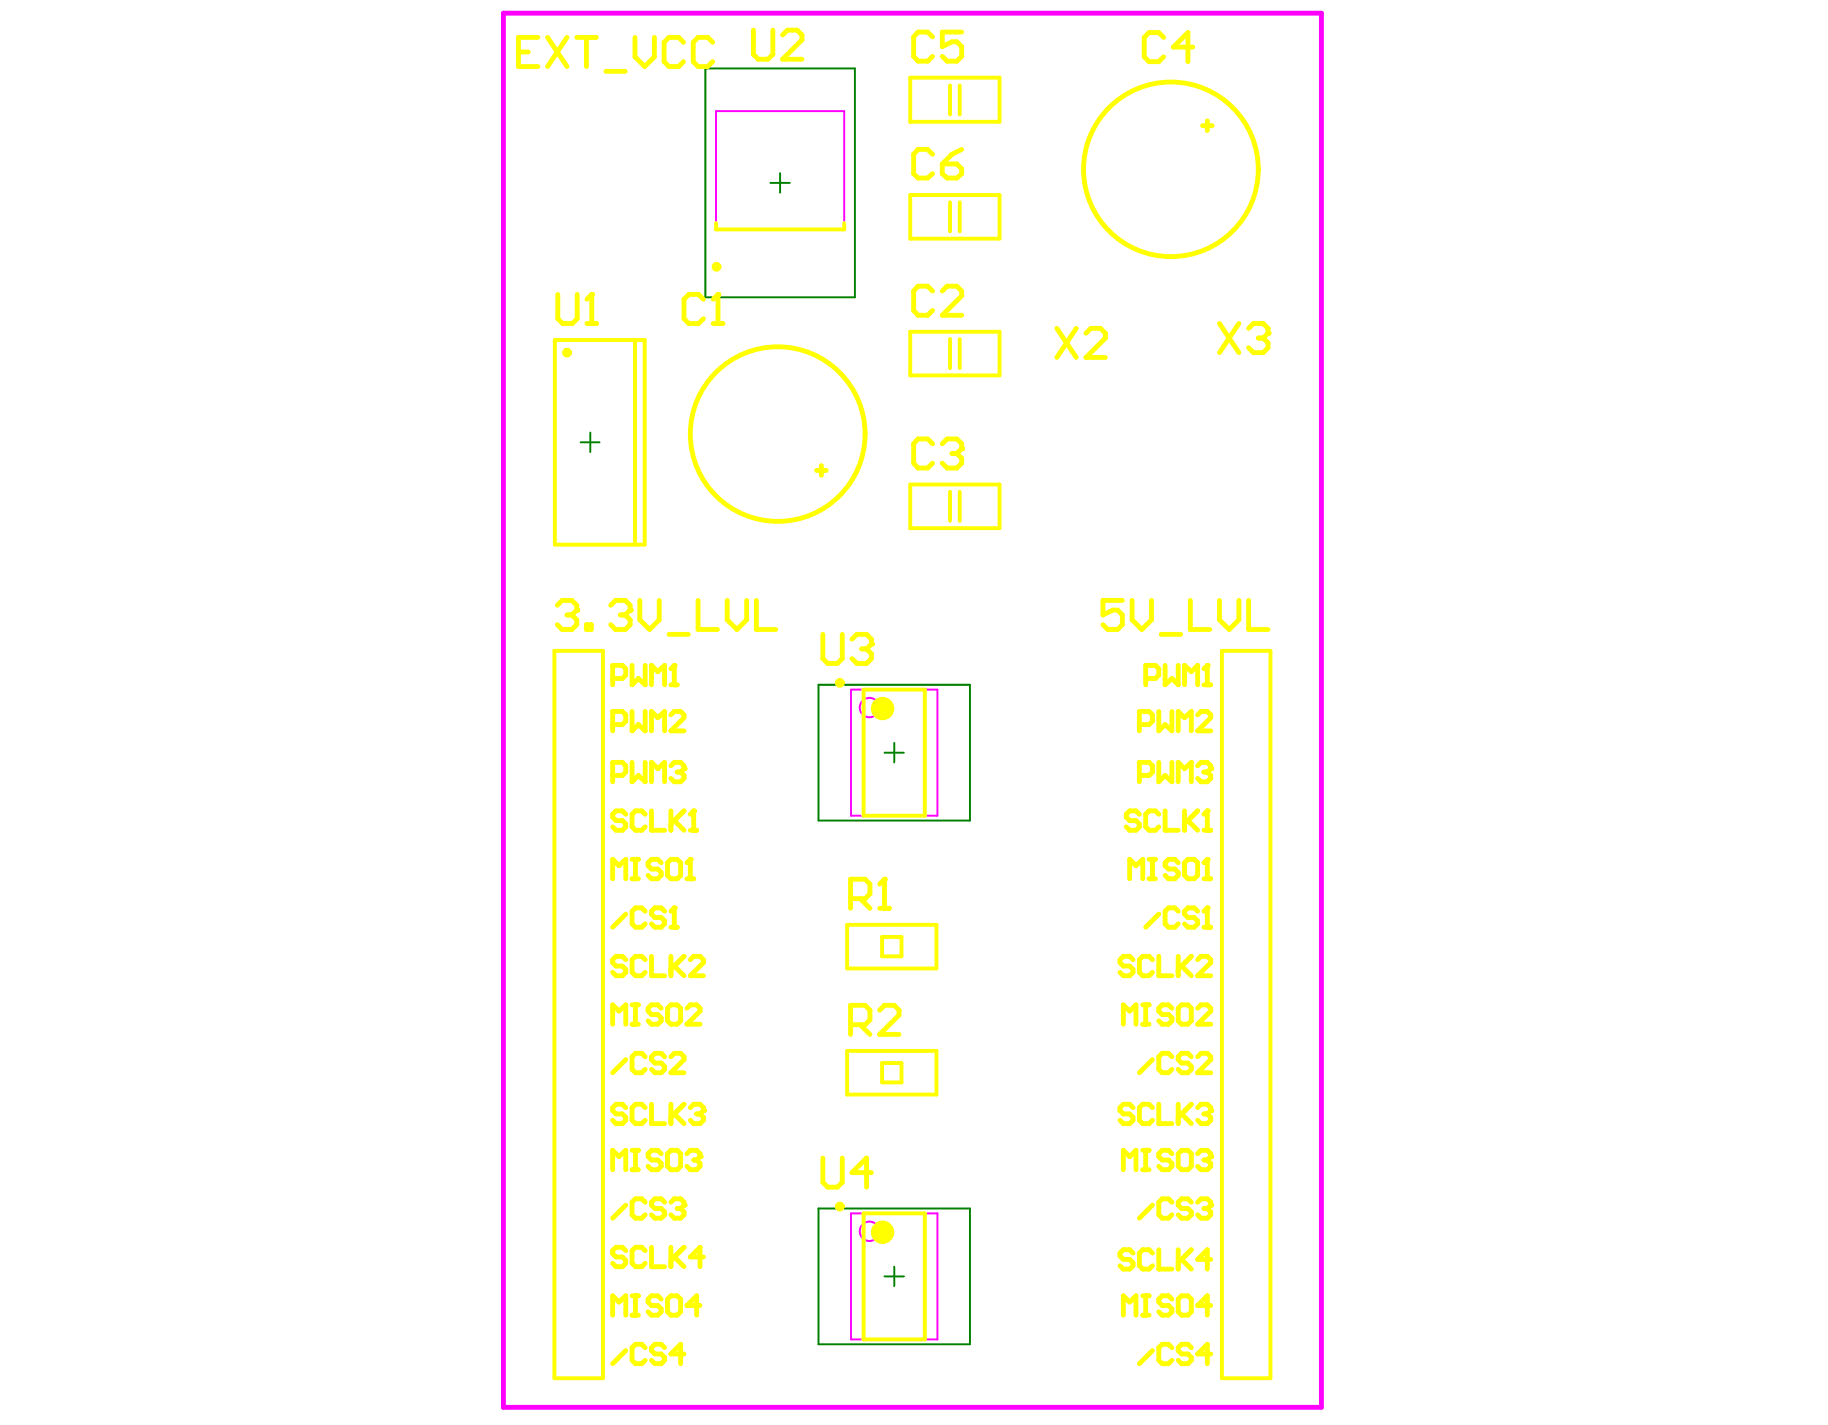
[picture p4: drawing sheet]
<svg xmlns="http://www.w3.org/2000/svg" width="258mm" height="201mm" viewBox="0 0 258 201" stroke-linecap="round" stroke-linejoin="round" font-family="sans-serif">
<path d="M71 1.9h115.4v196.7h-115.4z" fill="none" stroke="#c0c0c0" stroke-width=".14"/>
<path d="M99.5 9.7h21.1v32.3h-21.1zM108.7 25.8h2.7M110.1 24.4v2.8M81.9 62.4h2.7M83.3 61v2.8M115.5 96.6h21.3v19.2h-21.3zM124.8 106.2h2.7M126.1 104.8v2.8M115.5 170.5h21.3v19.2h-21.3zM126.1 178.7v2.8M124.8 180.1h2.7" fill="none" stroke="#008000" stroke-width=".27"/>
<g fill="none" stroke="#f0f" stroke-width=".27">
<path d="M101 15.7h18.1v16.7h-18.1zM78.3 48h12.6v28.9h-12.6zM89.6 48v28.9M120.1 97.3h12.1v17.8h-12.1zM120.1 171.2h12.1v17.8h-12.1z"/>
<circle cx="122.7" cy="99.8" r="1.37"/>
<circle cx="122.7" cy="173.7" r="1.37"/>
</g>
<path d="M71 1.9h115.4v196.7h-115.4z" fill="none" stroke="#f0f" stroke-width=".68"/>
<g fill="none" stroke="#ff0" stroke-width=".55">
<path d="M128.4 11h12.6v6.2h-12.6zM134 12.1v4.1M135.4 12.1v4.1M101 31.5v.9h18.1v-.9M128.4 27.5h12.6v6.2h-12.6zM134 28.5v4.2M135.4 28.5v4.2M78.3 48h12.6v28.9h-12.6zM89.6 48v28.9M128.4 46.8h12.6v6.2h-12.6zM134 47.8v4.1M135.4 47.8v4.1"/>
<path d="M128.4 68.4h12.6v6.1h-12.6zM134 69.4v4.1M135.4 69.4v4.1M78.2 91.8h6.9v102.7h-6.9zM121.8 97.3h8.7v17.8h-8.7zM172.4 91.8h6.8v102.7h-6.8zM119.5 130.5h12.6v6.2h-12.6zM124.4 132.2h2.8v2.8h-2.8zM119.5 148.3h12.6v6.2h-12.6zM124.4 150h2.8v2.7h-2.8zM121.8 171.2h8.7v17.8h-8.7z"/>
</g>
<g fill="none" stroke="#ff0" stroke-width=".68">
<path d="M169.6 17.7h1.4M170.3 17.1v1.3M115.2 66.4h1.4M115.9 65.7v1.4M158.5 165.1v-2.8l.9 .9 .9-.9v2.8M161.2 162.3h.9M161.2 165.1h.9M161.6 162.3v2.8M165.3 162.8l-.5-.5h-.8l-.5 .5v.4l.5 .5h.8l.5 .5v.4l-.5 .5h-.8l-.5-.5M166.2 162.8l.5-.5h.9l.5 .5v1.8l-.5 .5h-.9l-.5-.5zM169 162.8l.4-.5h.9l.5 .5v.4M162.6 190.6l-1.9 1.8"/>
<path d="M165.3 190.2l-.5-.5h-.8l-.5 .5v1.8l.5 .4h.8l.5-.4M168.1 190.2l-.5-.5h-.9l-.5 .5v.4l.5 .5h.9l.5 .4v.5l-.5 .4h-.9l-.5-.4M170.8 191.1h-1.8l1.3-1.4v2.7"/>
</g>
<circle cx="170.8" cy="163.2" r=".34" fill="#ff0"/>
<g fill="none" stroke="#ff0" stroke-width=".68">
<path d="M160.7 109.4h1.4l.5-.5v-.8l-.5-.5h-1.4v2.7M163.5 107.6v2.7l.9-.9 .9 .9v-2.7M166.2 110.3v-2.7l.9 .9 1-.9v2.7M169 108.1l.4-.5h.9l.5 .5v.4M159.8 135.4l-.4-.4h-.9l-.5 .4v.4l.5 .5h.9l.4 .5v.4l-.4 .5h-.9l-.5-.5M162.6 135.4l-.5-.4h-.9l-.5 .4v1.8l.5 .5h.9l.5-.5M163.5 135v2.7h1.8M166.2 135v2.7M166.7 136.3l1.4 1.4M168.1 135l-1.9 1.8M169 135.4l.4-.4h.9l.5 .4v.4l-1.8 1.9h1.8M169.8 163.7h.5"/>
<path d="M170.3 163.7l.5 .5v.4l-.5 .5h-.9l-.4-.5M170.8 163.2l-.5 .5"/>
</g>
<circle cx="170.8" cy="108.5" r=".34" fill="#ff0"/>
<path d="M78.7 41.5v3.5l.7 .7h1.3l.7-.7v-3.5M82.8 45.7h1.4M83.5 41.5v4.2M169.8 108.9h.5M170.3 108.9l.5 .5v.4l-.5 .5h-.9l-.4-.5M170.8 108.5l-.5 .4" fill="none" stroke="#ff0" stroke-width=".68"/>
<circle cx="83.5" cy="41.5" r=".34" fill="#ff0"/>
<path d="M83.5 41.5l-.7 .7M99.2 42.2l-.7-.7h-1.3l-.7 .7v2.8l.7 .7h1.3l.7-.7M100.6 45.7h1.4M101.3 41.5v4.2" fill="none" stroke="#ff0" stroke-width=".68"/>
<circle cx="101.3" cy="41.5" r=".34" fill="#ff0"/>
<path d="M101.3 41.5l-.7 .7M120 126.8h2l.7-.7v-1.3l-.7-.7h-2v4.1M121.4 126.8l1.3 1.4M124.1 128.2h1.4M124.8 124.1v4.1M120 144.6h2l.7-.7v-1.4l-.7-.6h-2v4.1M121.4 144.6l1.3 1.4M124.1 142.5l.7-.6h1.3l.7 .6v.7l-2.7 2.8h2.7M116.1 163.4v3.4l.7 .7h1.3l.7-.7v-3.4M122.9 165.5h-2.7l2-2.1v4.1" fill="none" stroke="#ff0" stroke-width=".68"/>
<circle cx="124.8" cy="124.1" r=".34" fill="#ff0"/>
<path d="M124.8 124.1l-.7 .7M162.6 170.1l-1.9 1.8M165.3 169.6l-.5-.4h-.8l-.5 .4v1.8l.5 .5h.8l.5-.5M168.1 169.6l-.5-.4h-.9l-.5 .4v.5l.5 .4h.9l.5 .5v.4l-.5 .5h-.9l-.5-.5M169 169.6l.4-.4h.9l.5 .4v.5M158.5 185.6v-2.7l.9 .8 .9-.8v2.7M161.2 182.9h.9M161.2 185.6h.9M161.6 182.9v2.7M165.3 183.3l-.5-.4h-.8l-.5 .4v.4l.5 .5h.8l.5 .5v.4l-.5 .5h-.8l-.5-.5M166.2 183.3l.5-.4h.9l.5 .4v1.8l-.5 .5h-.9l-.5-.5zM170.8 184.2h-1.8l1.3-1.3v2.7" fill="none" stroke="#ff0" stroke-width=".68"/>
<circle cx="170.8" cy="170.1" r=".34" fill="#ff0"/>
<g fill="none" stroke="#ff0" stroke-width=".68">
<path d="M163.5 129l-1.9 1.8M166.2 128.6l-.5-.5h-.9l-.4 .5v1.8l.4 .4h.9l.5-.4M169 128.6l-.5-.5h-.9l-.5 .5v.4l.5 .5h.9l.5 .5v.4l-.5 .4h-.9l-.5-.4M169.8 130.8h1M170.3 128.1v2.7M158.5 144.5v-2.7l.9 .9 .9-.9v2.7M161.2 141.8h.9M161.2 144.5h.9M161.6 141.8v2.7M162.6 149.5l-1.9 1.9M165.3 142.3l-.5-.5h-.8l-.5 .5v.4l.5 .5h.8l.5 .4v.5l-.5 .4h-.8l-.5-.4M165.3 149.1l-.5-.5h-.8l-.5 .5v1.8l.5 .5h.8l.5-.5"/>
<path d="M166.2 142.3l.5-.5h.9l.5 .5v1.8l-.5 .4h-.9l-.5-.4zM168.1 149.1l-.5-.5h-.9l-.5 .5v.4l.5 .5h.9l.5 .5v.4l-.5 .5h-.9l-.5-.5M169 142.3l.4-.5h.9l.5 .5v.4l-1.8 1.8h1.8M169 149.1l.4-.5h.9l.5 .5v.4l-1.8 1.9h1.8M159.8 176.8l-.4-.4h-.9l-.5 .4v.4l.5 .5h.9l.4 .5v.4l-.4 .5h-.9l-.5-.5M162.6 176.8l-.5-.4h-.9l-.5 .4v1.8l.5 .5h.9l.5-.5M163.5 176.4v2.7h1.8M166.2 176.4v2.7M166.7 177.7l1.4 1.4M168.1 176.4l-1.9 1.8M169.8 170.5h.5M170.3 170.5l.5 .5v.4l-.5 .5h-.9l-.4-.5"/>
<path d="M170.8 170.1l-.5 .4M170.8 177.7h-1.8l1.3-1.3v2.7"/>
</g>
<circle cx="170.3" cy="128.1" r=".34" fill="#ff0"/>
<path d="M159.4 124v-2.7l.9 .9 .9-.9v2.7M162.1 121.3h.9M162.1 124h.9M162.6 121.3v2.7M166.2 121.7l-.5-.4h-.9l-.4 .4v.5l.4 .4h.9l.5 .5v.4l-.5 .5h-.9l-.4-.5M167.1 121.7l.5-.4h.9l.5 .4v1.8l-.5 .5h-.9l-.5-.5zM169.8 124h1M170.3 128.1l-.5 .5M170.3 121.3v2.7" fill="none" stroke="#ff0" stroke-width=".68"/>
<circle cx="170.3" cy="121.3" r=".34" fill="#ff0"/>
<path d="M161.6 95.7h1.4l.5-.4v-.9l-.5-.5h-1.4v2.7M164.4 93.9v2.7l.9-.9 .9 .9v-2.7M167.1 96.6v-2.7l1 .9 .9-.9v2.7M169.8 96.6h1M170.3 93.9v2.7M160.7 102.2h1.4l.5-.4v-.9l-.5-.5h-1.4v2.7M163.5 100.4v2.7l.9-.9 .9 .9v-2.7M166.2 103.1v-2.7l.9 .9 1-.9v2.7M169 100.9l.4-.5h.9l.5 .5v.4l-1.8 1.8h1.8M170.3 121.3l-.5 .4" fill="none" stroke="#ff0" stroke-width=".68"/>
<circle cx="170.3" cy="93.9" r=".34" fill="#ff0"/>
<path d="M116.1 89.5v3.4l.7 .7h1.3l.7-.7v-3.4M120.2 90.2l.7-.7h1.3l.7 .7v.7M170.3 93.9l-.5 .5" fill="none" stroke="#ff0" stroke-width=".68"/>
<circle cx="122.9" cy="90.9" r=".34" fill="#ff0"/>
<path d="M121.6 91.6h.6M122.2 91.6l.7 .7v.6l-.7 .7h-1.3l-.7-.7M122.9 90.9l-.7 .7M159.8 156.3l-.4-.5h-.9l-.5 .5v.4l.5 .5h.9l.4 .5v.4l-.4 .5h-.9l-.5-.5M162.6 156.3l-.5-.5h-.9l-.5 .5v1.8l.5 .5h.9l.5-.5M163.5 155.8v2.8h1.8M166.2 155.8v2.8M166.7 157.2l1.4 1.4M168.1 155.8l-1.9 1.9M169 156.3l.4-.5h.9l.5 .5v.4" fill="none" stroke="#ff0" stroke-width=".68"/>
<circle cx="170.8" cy="156.7" r=".34" fill="#ff0"/>
<path d="M160.7 114.9l-.4-.5h-.9l-.5 .5v.4l.5 .5h.9l.4 .5v.4l-.4 .5h-.9l-.5-.5M163.5 114.9l-.5-.5h-.9l-.5 .5v1.8l.5 .5h.9l.5-.5M164.4 114.4v2.8h1.8M167.1 114.4v2.8M167.6 115.8l1.4 1.4M169 114.4l-1.9 1.9M169.8 117.2h1M170.3 114.4v2.8M169.8 157.2h.5M170.3 157.2l.5 .5v.4l-.5 .5h-.9l-.4-.5M170.8 156.7l-.5 .5" fill="none" stroke="#ff0" stroke-width=".68"/>
<circle cx="170.3" cy="114.4" r=".34" fill="#ff0"/>
<path d="M164.2 5.3l-.7-.7h-1.4l-.7 .7v2.7l.7 .7h1.4l.7-.7M168.3 6.6h-2.8l2.1-2v4.1M86.4 109.4h1.4l.5-.5v-.8l-.5-.5h-1.4v2.7M89.2 107.6v2.7l.9-.9 .9 .9v-2.7M91.9 110.3v-2.7l.9 .9 1-.9v2.7M94.6 108.1l.5-.5h.9l.5 .5v.4M170.3 114.4l-.5 .5M88.3 190.6l-1.9 1.8M91 190.2l-.5-.5h-.9l-.4 .5v1.8l.4 .4h.9l.5-.4M93.8 190.2l-.5-.5h-.9l-.5 .5v.4l.5 .5h.9l.5 .4v.5l-.5 .4h-.9l-.5-.4M96.5 191.1h-1.9l1.4-1.4v2.7" fill="none" stroke="#ff0" stroke-width=".68"/>
<circle cx="96.5" cy="108.5" r=".34" fill="#ff0"/>
<path d="M95.5 108.9h.5M96 108.9l.5 .5v.4l-.5 .5h-.9l-.5-.5M96.5 108.5l-.5 .4M88.3 170.1l-1.9 1.8M91 169.6l-.5-.4h-.9l-.4 .4v1.8l.4 .5h.9l.5-.5M93.8 169.6l-.5-.4h-.9l-.5 .4v.5l.5 .4h.9l.5 .5v.4l-.5 .5h-.9l-.5-.5M94.6 169.6l.5-.4h.9l.5 .4v.5" fill="none" stroke="#ff0" stroke-width=".68"/>
<circle cx="96.5" cy="170.1" r=".34" fill="#ff0"/>
<path d="M88.3 129l-1.9 1.8M91 128.6l-.5-.5h-.9l-.4 .5v1.8l.4 .4h.9l.5-.4M93.8 128.6l-.5-.5h-.9l-.5 .5v.4l.5 .5h.9l.5 .5v.4l-.5 .4h-.9l-.5-.4M94.6 130.8h.9M95.1 128.1v2.7M88.3 149.5l-1.9 1.9M91 149.1l-.5-.5h-.9l-.4 .5v1.8l.4 .5h.9l.5-.5M93.8 149.1l-.5-.5h-.9l-.5 .5v.4l.5 .5h.9l.5 .5v.4l-.5 .5h-.9l-.5-.5M94.6 149.1l.5-.5h.9l.5 .5v.4l-1.9 1.9h1.9M95.5 170.5h.5M96 170.5l.5 .5v.4l-.5 .5h-.9l-.5-.5M96.5 170.1l-.5 .4" fill="none" stroke="#ff0" stroke-width=".68"/>
<circle cx="95.1" cy="128.1" r=".34" fill="#ff0"/>
<path d="M86.4 95.7h1.4l.5-.4v-.9l-.5-.5h-1.4v2.7M89.2 93.9v2.7l.9-.9 .9 .9v-2.7M91.9 96.6v-2.7l.9 .9 1-.9v2.7M94.6 96.6h.9M95.1 93.9v2.7M95.1 128.1l-.5 .5" fill="none" stroke="#ff0" stroke-width=".68"/>
<circle cx="95.1" cy="93.9" r=".34" fill="#ff0"/>
<g fill="none" stroke="#ff0" stroke-width=".68">
<path d="M131.6 62.6l-.7-.7h-1.4l-.6 .7v2.8l.6 .6h1.4l.7-.6M132.9 62.6l.7-.7h1.4l.7 .7v.7M95.1 93.9l-.5 .5M158.3 84.7h-2.7v2.1l1.4-.7h.7l.6 .7v1.3l-.6 .7h-1.4l-.7-.7M159.7 84.7v2.8l1.4 1.3 1.3-1.3v-2.8M163.8 89.5h2.8M167.9 84.7v4.1h2.8M172 84.7v2.8l1.4 1.3 1.4-1.3v-2.8M176.1 84.7v4.1h2.8M86.4 102.2h1.4l.5-.4v-.9l-.5-.5h-1.4v2.7M89.2 100.4v2.7l.9-.9 .9 .9v-2.7M91.9 103.1v-2.7l.9 .9 1-.9v2.7"/>
<path d="M94.6 100.9l.5-.5h.9l.5 .5v.4l-1.9 1.8h1.9"/>
</g>
<circle cx="135.7" cy="63.3" r=".34" fill="#ff0"/>
<g fill="none" stroke="#ff0" stroke-width=".68">
<path d="M131.6 5.2l-.7-.7h-1.4l-.6 .7v2.7l.6 .7h1.4l.7-.7M135.7 4.5h-2.8v2.1l1.4-.7h.7l.7 .7v1.3l-.7 .7h-1.4l-.7-.7M131.6 21.8l-.7-.7h-1.4l-.6 .7v2.7l.6 .6h1.4l.7-.6M132.9 23.1h2.1l.7 .7v.7l-.7 .6h-1.4l-.7-.6zM135.7 21.1l-1.4 .7-1.4 1.3M131.6 41.1l-.7-.7h-1.4l-.6 .7v2.7l.6 .7h1.4l.7-.7M132.9 41.1l.7-.7h1.4l.7 .7v.7l-2.8 2.7h2.8M149.1 46.3l2.7 4.1M151.8 46.3l-2.7 4.1M153.2 47l.7-.7h1.4l.6 .7v.7l-2.7 2.7h2.7M172 45.7l2.8 4.1M174.8 45.7l-2.8 4.1"/>
<path d="M176.1 46.3l.7-.6h1.4l.7 .6v.7M134.3 64h.7M135 64l.7 .7v.7l-.7 .6h-1.4l-.7-.6M135.7 63.3l-.7 .7"/>
</g>
<circle cx="178.9" cy="47" r=".34" fill="#ff0"/>
<path d="M106.3 4.3v3.4l.7 .7h1.3l.7-.7v-3.4M110.4 4.9l.7-.6h1.4l.6 .6v.7l-2.7 2.8h2.7M177.5 47.7h.7M178.2 47.7l.7 .7v.7l-.7 .7h-1.4l-.7-.7M178.9 47l-.7 .7M86.4 165.1v-2.8l.9 .9 1-.9v2.8M89.2 162.3h.9M89.2 165.1h.9M89.6 162.3v2.8M93.3 162.8l-.5-.5h-.9l-.5 .5v.4l.5 .5h.9l.5 .5v.4l-.5 .5h-.9l-.5-.5M94.2 162.8l.4-.5h.9l.5 .5v1.8l-.5 .5h-.9l-.4-.5zM96.9 162.8l.5-.5h.9l.5 .5v.4" fill="none" stroke="#ff0" stroke-width=".68"/>
<circle cx="98.8" cy="163.2" r=".34" fill="#ff0"/>
<g fill="none" stroke="#ff0" stroke-width=".68">
<path d="M86.4 124v-2.7l.9 .9 1-.9v2.7M88.3 135.4l-.5-.4h-.9l-.5 .4v.4l.5 .5h.9l.5 .5v.4l-.5 .5h-.9l-.5-.5M89.2 121.3h.9M89.2 124h.9M89.6 121.3v2.7M91 135.4l-.5-.4h-.9l-.4 .4v1.8l.4 .5h.9l.5-.5M91.9 135v2.7h1.9M93.3 121.7l-.5-.4h-.9l-.5 .4v.5l.5 .4h.9l.5 .5v.4l-.5 .5h-.9l-.5-.5M94.2 121.7l.4-.4h.9l.5 .4v1.8l-.5 .5h-.9l-.4-.5zM94.6 135v2.7M95.1 136.3l1.4 1.4M96.5 135l-1.9 1.8"/>
<path d="M96.9 124h1M97.4 135.4l.5-.4h.9l.4 .4v.4l-1.8 1.9h1.8M97.4 121.3v2.7M86.4 144.5v-2.7l.9 .9 1-.9v2.7M89.2 141.8h.9M89.2 144.5h.9M89.6 141.8v2.7M93.3 142.3l-.5-.5h-.9l-.5 .5v.4l.5 .5h.9l.5 .4v.5l-.5 .4h-.9l-.5-.4M94.2 142.3l.4-.5h.9l.5 .5v1.8l-.5 .4h-.9l-.4-.4zM96.9 142.3l.5-.5h.9l.5 .5v.4l-1.9 1.8h1.9M88.3 176.5l-.5-.5h-.9l-.5 .5v.4l.5 .5h.9l.5 .5v.4l-.5 .4h-.9l-.5-.4M91 176.5l-.5-.5h-.9l-.4 .5v1.8l.4 .4h.9l.5-.4"/>
<path d="M91.9 176v2.7h1.9M94.6 176v2.7M95.1 177.4l1.4 1.3M96.5 176l-1.9 1.9M97.9 163.7h.4M98.3 163.7l.5 .5v.4l-.5 .5h-.9l-.5-.5M98.8 163.2l-.5 .5M99.2 177.4h-1.8l1.4-1.4v2.7M86.4 185.6v-2.7l.9 .8 1-.8v2.7M89.2 182.9h.9M89.2 185.6h.9M89.6 182.9v2.7"/>
<path d="M93.3 183.3l-.5-.4h-.9l-.5 .4v.4l.5 .5h.9l.5 .5v.4l-.5 .5h-.9l-.5-.5M94.2 183.3l.4-.4h.9l.5 .4v1.8l-.5 .5h-.9l-.4-.5zM98.8 184.2h-1.9l1.4-1.3v2.7"/>
</g>
<circle cx="97.4" cy="121.3" r=".34" fill="#ff0"/>
<path d="M78.6 85.4l.7-.7h1.4l.7 .7v.7M97.4 121.3l-.5 .4" fill="none" stroke="#ff0" stroke-width=".68"/>
<circle cx="81.4" cy="86.1" r=".34" fill="#ff0"/>
<path d="M80 86.8h.7M80.7 86.8l.7 .7v.6l-.7 .7h-1.4l-.7-.7M81.4 86.1l-.7 .7M82.7 88.1h.7v.7h-.7zM86.2 85.4l.6-.7h1.4l.7 .7v.7" fill="none" stroke="#ff0" stroke-width=".68"/>
<circle cx="88.9" cy="86.1" r=".34" fill="#ff0"/>
<g fill="none" stroke="#ff0" stroke-width=".68">
<path d="M87.5 86.8h.7M88.2 86.8l.7 .7v.6l-.7 .7h-1.4l-.6-.7M88.9 86.1l-.7 .7M90.3 84.7v2.8l1.3 1.3 1.4-1.3v-2.8M94.4 89.5h2.7M98.5 84.7v4.1h2.7M102.6 84.7v2.8l1.4 1.3 1.3-1.3v-2.8M106.7 84.7v4.1h2.7M88.3 156.3l-.5-.5h-.9l-.5 .5v.4l.5 .5h.9l.5 .5v.4l-.5 .5h-.9l-.5-.5M91 156.3l-.5-.5h-.9l-.4 .5v1.8l.4 .5h.9l.5-.5M91.9 155.8v2.8h1.9M94.6 155.8v2.8"/>
<path d="M95.1 157.2l1.4 1.4M96.5 155.8l-1.9 1.9M97.4 156.3l.5-.5h.9l.4 .5v.4"/>
</g>
<circle cx="99.2" cy="156.7" r=".34" fill="#ff0"/>
<path d="M88.3 114.9l-.5-.5h-.9l-.5 .5v.4l.5 .5h.9l.5 .5v.4l-.5 .5h-.9l-.5-.5M91 114.9l-.5-.5h-.9l-.4 .5v1.8l.4 .5h.9l.5-.5M91.9 114.4v2.8h1.9M94.6 114.4v2.8M95.1 115.8l1.4 1.4M96.5 114.4l-1.9 1.9M97.4 117.2h.9M97.9 114.4v2.8M98.3 157.2h.5M98.8 157.2l.4 .5v.4l-.4 .5h-.9l-.5-.5M99.2 156.7l-.4 .5" fill="none" stroke="#ff0" stroke-width=".68"/>
<circle cx="97.9" cy="114.4" r=".34" fill="#ff0"/>
<g fill="none" stroke="#ff0" stroke-width=".68">
<path d="M73.1 7.3h1.4M75.9 5.3h-2.8v4.1h2.8M77.3 5.3l2.7 4.1M80 5.3l-2.7 4.1M81.4 5.3h2.7M82.7 5.3v4.1M85.5 10.1h2.7M89.6 5.3v2.7l1.3 1.4 1.4-1.4v-2.7M96.4 6l-.7-.7h-1.3l-.7 .7v2.7l.7 .7h1.3l.7-.7M100.5 6l-.6-.7h-1.4l-.7 .7v2.7l.7 .7h1.4l.6-.7M97.9 114.4l-.5 .5"/>
<circle cx="101.1" cy="37.6" r=".34"/>
<circle cx="165.2" cy="23.9" r="12.3"/>
<circle cx="80" cy="49.8" r=".34"/>
<circle cx="109.7" cy="61.3" r="12.3"/>
<circle cx="118.5" cy="96.4" r=".34"/>
<circle cx="118.5" cy="170.3" r=".34"/>
</g>
<g fill="none" stroke="#ff0" stroke-width="1.6">
<circle cx="124.5" cy="100" r=".82"/>
<circle cx="124.5" cy="173.9" r=".82"/>
</g>
</svg>
